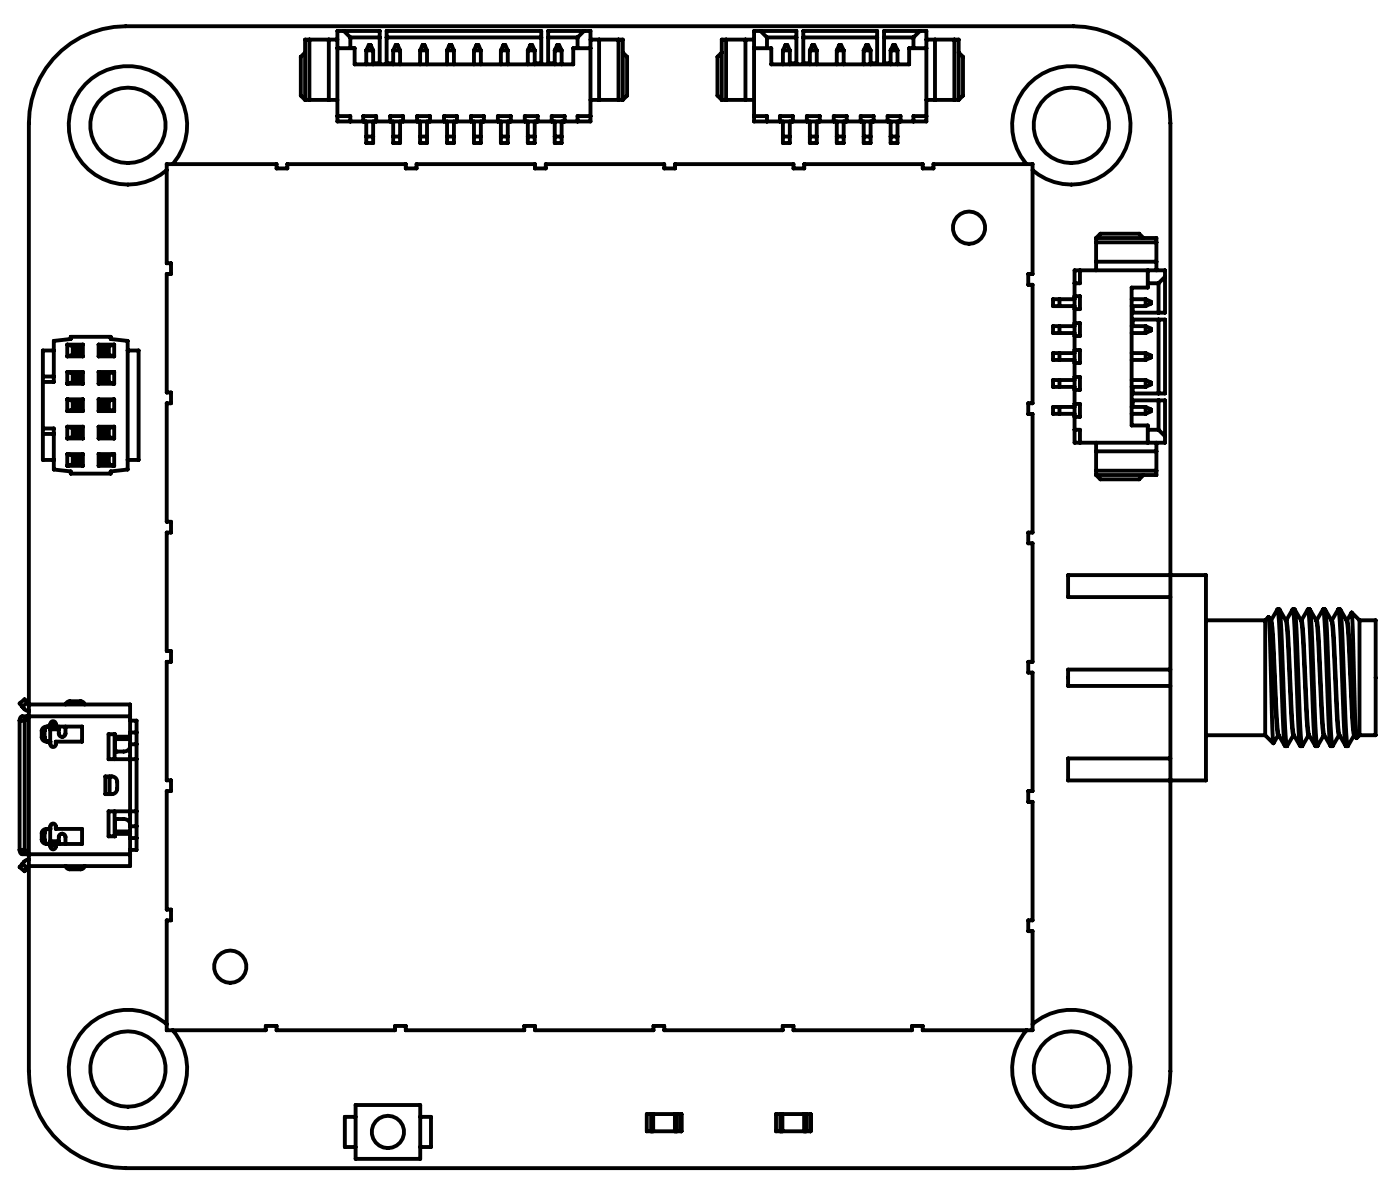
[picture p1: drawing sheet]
<svg xmlns="http://www.w3.org/2000/svg" width="65mm" height="55mm" viewBox="0 0 65 55" stroke-linecap="round" stroke-linejoin="round" font-family="sans-serif">
<g fill="none" stroke="#000" stroke-width=".18">
<path d="M2 17.7h.5v-1.9l.8-.1v-.1h1.8v.1l.8 .1v6l-.8 .1v.1h-1.8v-.1l-.8-.1v-1.9h-.5M2 17.5h.5M2.5 16.3h-.5v5h.5M3.1 17.3h.7M3.1 19.8l.3 .1M3.1 19.8h.7M3.1 16l.3 .1M3.1 16v.5M3.1 17.3v.5M3.1 18.5v.6M3.1 19.8v.6M3.1 17.3h.3"/>
<path d="M3.1 18.5l.3 .1M3.1 16h.7M3.1 19.1h.7M3.1 17.8h.7M3.1 16.5h.7M3.1 18.5h.7M3.4 16.1v.4M3.4 17.3v.4M3.4 18.6v.4M3.4 19.9v.4M3.4 16.1h.4v.4h-.4M3.4 17.3h.4v.4h-.4"/>
<path d="M3.4 17.3l.1 .2M3.4 18.6h.4M3.4 18.6l.1 .1M3.4 19.9h.4M3.4 16.5h-.3M3.4 19l-.3 .1M3.4 17.7l-.3 .1M3.5 16.2v.1M3.5 17.5v.1M3.5 18.7v.2M3.5 16.3l-.1 .2M3.5 16.3h.2"/>
<path d="M3.5 16.2h.2M3.5 17.6l-.1 .1M3.5 17.6h.2M3.5 17.5h.2M3.5 18.9l-.1 .1M3.5 18.7h.2M3.5 18.9h.2M3.7 16.2v.1M3.7 17.5v.1M3.7 18.7v.2M3.7 16.3l.1 .2M3.7 17.6l.1 .2"/>
<path d="M3.7 18.9l.1 .2M3.8 18.6v.4h-.4M3.8 19.9v.4h-.4M3.8 16.1h-.4l.1 .1M3.8 18.6l-.1 .1M3.8 16l-.1 .2M3.8 17.3l-.1 .2M3.8 19.8v.1M3.8 16v.5M3.8 17.3v.5M3.8 18.5v.6M3.8 19.8v.6"/>
<path d="M3.8 18.5v.1M4.6 17.3l.2 .2M4.6 16l.2 .2M4.6 18.5l.2 .2M4.6 19.8l.2 .2M4.6 17.3h.7M4.6 19.8h.7M4.6 16v.5M4.6 17.3v.5M4.6 18.5v.6M4.6 19.8v.6M4.6 16h.7"/>
<path d="M4.6 19.1h.7M4.6 17.8h.7M4.6 16.5h.7M4.6 18.5h.7M4.6 19.9h.5l-.2 .1M4.6 16.1h.5l-.2 .1M4.8 16.2v.1M4.8 17.5v.1M4.8 18.7v.2M4.8 16.3h.1M4.8 16.2h.1M4.8 16.3l-.2 .2"/>
<path d="M4.8 17.6h.1M4.8 17.5h.1M4.8 17.6l-.2 .2M4.8 18.7h.1M4.8 18.9h.1M4.8 18.9l-.2 .2M4.9 16.2v.1M4.9 17.5v.1M4.9 18.7v.2M4.9 17.6l.2 .1M4.9 16.3l.2 .2M4.9 18.9l.2 .1"/>
<path d="M5 16.1l.1 .4M5 17.3l.1 .4M5 18.6l.1 .4M5 19.9l.1 .4M5 16.1h-.4v.4h.5M5 19.9h-.4v.4h.5M5 16.5h.3M5 19l.3 .1M5 17.7l.3 .1M5.1 17.3h-.5v.4h.5M5.1 18.6h-.5v.4h.5M5.1 17.3l-.2 .2"/>
<path d="M5.1 18.6l-.2 .1M5.3 16v.5M5.3 17.3v.5M5.3 18.5v.6M5.3 19.8v.6M5.3 17.3h-.3M5.3 16l-.3 .1M5.3 18.5l-.3 .1M5.3 19.8l-.3 .1M5.9 16.3h.5v5h-.5M7.7 7.6h5.1v.2h.5v-.2h5.5v.2h.5v-.2h5.5v.2h.5v-.2h5.5v.2h.5v-.2h5.5v.2h.5v-.2h5.5v.2h.5v-.2h4.6v5.1h-.2v.5h.2v5.5h-.2v.5h.2v5.5h-.2v.5h.2v5.5h-.2v.5h.2v5.5h-.2v.5h.2v5.5h-.2v.5h.2v4.6h-5.1v-.2h-.5v.2h-5.5v-.2h-.5v.2h-5.5v-.2h-.5v.2h-5.5v-.2h-.5v.2h-5.5v-.2h-.5v.2h-5.5v-.2h-.5v.2h-4.6v-5.1h.2v-.5h-.2v-5.5h.2v-.5h-.2v-5.5h.2v-.5h-.2v-5.5h.2v-.5h-.2v-5.5h.2v-.5h-.2v-5.5h.2v-.5h-.2zM8 7.6a2.75 2.75 0 0 0-1.4-4.5 2.75 2.75 0 0 0-3.3 3.4 2.75 2.75 0 0 0 4.4 1.4"/>
<path d="M14.2 4.6h1.5M14.2 2.4l-.2 .2v1.8l.2 .2M14.4 1.8v2.8M15.3 1.8v2.8M15.7 5.4h.6v.2M15.7 2.2h.8v.8h10.1v-.8h.8M15.7 1.8h-1.5v2.8M16 1.4l.3 .3M16.3 1.7h1.3M16.3 1.7v.5M16.9 5.6v-.2h.6v.2M17 2.3l.1-.2h.1l.1 .2"/>
<path d="M17 2.3h.3M17 6.3h.3M17 5.6v1h.3v-1M17 2.3v.7M17.3 2.9h.3v-1.5h-1.9v4.2h11.7v-4.2h-1.9v1.5h.3M17.3 2.3v.7M18 1.7h7.1M18.1 5.6v-.2h.6v.2M18.3 2.9h-.3v-1.5h7.1v1.5h-.3M18.3 2.3l.1-.2h.1l.1 .2M18.3 2.3h.3M18.3 6.3h.3"/>
<path d="M18.3 5.6v1h.3v-1M18.3 2.3v.7M18.6 2.3v.7M19.4 5.6v-.2h.6v.2M19.5 2.3v.7M19.5 5.6v1h.3v-1M19.5 2.3l.1-.2h.1l.1 .2M19.5 2.3h.3M19.5 6.3h.3M19.8 2.3v.7M20.6 5.6v-.2h.6v.2M20.8 2.3l.1-.2h.1l.1 .2"/>
<path d="M20.8 2.3h.3M20.8 6.3h.3M20.8 5.6v1h.3v-1M20.8 2.3v.7M21.1 2.3v.7M21.9 5.6v-.2h.6v.2M22 2.3l.1-.2h.1l.1 .2M22 2.3h.3M22 6.3h.3M22 5.6v1h.3v-1M22 2.3v.7M22.3 2.3v.7"/>
<path d="M23.1 5.6v-.2h.6v.2M23.3 2.3l.1-.2h.1l.1 .2M23.3 2.3h.3M23.3 6.3h.3M23.3 5.6v1h.3v-1M23.3 2.3v.7M23.6 2.3v.7M24.4 5.6v-.2h.6v.2M24.5 5.6v1h.3v-1M24.5 2.3l.1-.2h.1l.1 .2M24.5 2.3h.3M24.5 6.3h.3"/>
<path d="M24.5 2.3v.7M24.8 2.3v.7M25.5 1.7h1.3M25.6 5.6v-.2h.6v.2M25.8 2.3l.1-.2h.1l.1 .2M25.8 2.3h.3M25.8 6.3h.3M25.8 5.6v1h.3v-1M25.8 2.3v.7M26.1 2.3v.7M26.8 1.7v.5M27.1 1.4l-.3 .3"/>
<path d="M27.4 5.4h-.6v.2M27.4 4.6h1.5M27.4 1.8h1.5v2.8M27.8 1.8v2.8M28.7 1.8v2.8M28.9 2.4l.2 .2v1.8l-.2 .2M33.5 4.6h1.5M33.5 2.4l-.2 .2v1.8l.2 .2M33.7 1.8v2.8M34.6 1.8v2.8M35 5.4h.6v.2M35 2.2h.8v.8h6.4v-.8h.8"/>
<path d="M35 1.8h-1.5v2.8M35.3 1.4l.3 .3M35.6 1.7v.5M35.6 1.7h1.4M36.2 5.6v-.2h.6v.2M36.4 2.3l.1-.2h.1l.1 .2M36.4 2.3h.3M36.4 2.3v.7M36.4 5.6v1h.3v-1M36.4 6.3h.3M36.7 2.9h.3v-1.5h-2v4.2h8v-4.2h-2v1.5h.4M36.7 2.3v.7"/>
<path d="M37.3 1.7h3.4M37.5 5.6v-.2h.6v.2M37.6 2.9h-.3v-1.5h3.4v1.5h-.3M37.6 2.3l.1-.2h.1l.1 .2M37.6 2.3h.3M37.6 2.3v.7M37.6 5.6v1h.3v-1M37.6 6.3h.3M37.9 2.3v.7M38.7 5.6v-.2h.6v.2M38.9 2.3l.1-.2h.1l.1 .2M38.9 2.3h.3"/>
<path d="M38.9 5.6v1h.3v-1M38.9 2.3v.7M38.9 6.3h.3M39.2 2.3v.7M40 5.6v-.2h.6v.2M40.1 2.3l.1-.2h.1l.1 .2M40.1 2.3h.3M40.1 5.6v1h.3v-1M40.1 2.3v.7M40.1 6.3h.3M40.4 2.3v.7M41 1.7h1.4"/>
<path d="M41.2 5.6v-.2h.6v.2M41.4 2.3l.1-.2h.1l.1 .2M41.4 2.3h.3M41.4 5.6v1h.3v-1M41.4 2.3v.7M41.4 6.3h.3M41.7 2.3v.7M42.4 1.7v.5M42.7 1.4l-.3 .3M43 5.4h-.6v.2M43 4.6h1.5M43 1.8h1.5v2.8"/>
<path d="M43.4 1.8v2.8M44.3 1.8v2.8M44.5 2.4l.2 .2v1.8l-.2 .2M47.7 7.6a2.75 2.75 0 0 1 1.4-4.5 2.75 2.75 0 0 1 3.3 3.4 2.75 2.75 0 0 1-4.5 1.4M49.2 13.9v.3M49.2 15.1v.4M49.2 16.4v.3M49.2 17.6v.4M49.2 18.9v.3M49.9 18.7h.2v.6h-.2M49.9 16.2h.2v.6h-.2M49.9 13.7h.2v.6h-.2"/>
<path d="M49.9 15h.2v.6h-.2M49.9 17.5h.2v.6h-.2M49.9 19.9h.2v.6M49.9 17.6h-1v.4h1M49.9 13.9h-1v.3h1M49.9 16.4h-1v.3h1M49.9 18.9h-1v.3h1M49.9 15.1h-1v.4h1M50.1 12.5v.6h-.2M50.9 12.1h2.8M50.9 11h2.8v1.5M50.9 11v1.5"/>
<path d="M50.9 11.2h2.8M50.9 11l.2-.2h1.8l.2 .2M52.5 17.6h.7M52.5 18h.7M52.5 14.2h.7M52.5 13.9h.7M52.5 16.4h.7M52.5 16.7h.7M52.5 19.2h.7M52.5 18.9h.7M52.5 15.5h.7M52.5 15.1h.7"/>
<path d="M52.6 14.2v.3h1.5v-2h-4.2v8h4.2v-1.9h-1.5v.3M52.6 15.1v-.3h1.5v3.5h-1.5v-.3M53.2 15.1l.2 .2-.2 .2M53.2 13.9l.2 .1v.1l-.2 .1M53.2 16.4l.2 .1v.1l-.2 .1M53.2 17.6l.2 .2-.2 .2M53.2 18.9l.2 .1v.1l-.2 .1M53.2 13.9v.3M53.2 15.1v.4M53.2 16.4v.3M53.2 17.6v.4M53.2 18.9v.3"/>
<path d="M53.3 13.1h.5M53.3 12.5v.8h-.8v6.4h.8v.8M53.3 19.9h.5M53.8 19.9l.3 .3M53.8 13.1v1.4M53.8 14.8v3.5M53.8 18.6v1.3M54.1 12.8l-.3 .3M.9 39.4l.1 .2h5M.9 39.4h.2M.9 33.4v6M.9 33.4h.2"/>
<path d="M1 32.8l.3 .2M1.1 39.4l.2 .2M1.1 33.4v6M1.3 32.6l-.2-.1-.2 .1 .1 .2M1.3 32.6l-.3 .2M1.3 32.6v.1M1.3 33.2l-.2 .2M1.3 39.9l-.3 .2M1.3 33h.1M1.3 39.9h.1M1.3 32.7v7.5M1.3 32.7h4.7v.5"/>
<path d="M1.3 32.7v-27a4.5 4.5 0 0 1 4.5-4.5h44a4.5 4.5 0 0 1 4.5 4.5v44a4.5 4.5 0 0 1-4.5 4.5h-44a4.5 4.5 0 0 1-4.5-4.5v-9.5M1.9 39l.1 .1 .3 .1M1.9 34.2l.1 .2h.3M1.9 39h.2M1.9 38.7h.2M1.9 33.9v.3M1.9 38.7v.3M1.9 34.2h.2M1.9 33.9h.2M2 20.1h.5M2.1 39l.1 .2M2.1 34.2l.1 .2"/>
<path d="M2.1 33.9v.3M2.1 38.7v.3M2.2 38.5l-.1 .2M2.2 33.7l-.1 .2M2.3 39h.4M2.3 33.9h.4M2.3 38.5h-.3l-.1 .2M2.3 33.7h-.2l-.2 .2M2.3 39.2h.3M2.3 33.7h.3M2.4 38.3h.2v.2h1.2v.7h-1.2v.1a.12 .12 0 0 1-.1 .1 .12 .12 0 0 1-.2-.1zM2.4 33.5h.2v.2h1.2v.7h-1.2v.1a.12 .12 0 0 1-.1 .2 .14 .14 0 0 1-.2-.2z"/>
<path d="M2.7 39v.2M2.7 33.7v.2M2.7 33.9v.2l.2 .1M2.9 38.7l-.2 .1v.2M2.9 38.7h.1M2.9 34.2h.1M2.9 38.7l.1 .1v.4M3 33.7v.4l-.1 .1M3 32.7l.2-.2 .6 .1 .1 .1M3.1 20.4h.7M3.1 21.1v.5M3.1 21.1h.3"/>
<path d="M3.1 21.6h.7M3.1 21.1h.7M3.4 21.1h.4M3.4 21.1v.5M3.4 21.1l.1 .2M3.4 21.6h-.3M3.4 20.3l-.3 .1M3.5 21.3h.2M3.5 21.4h.2M3.5 20l-.1-.1h.4l-.1 .1M3.5 20v.2M3.5 21.3v.1"/>
<path d="M3.5 21.4l-.1 .2M3.5 20.2l-.1 .1M3.5 20.2h.2M3.5 20h.2M3.7 20.2l.1 .2M3.7 20v.2M3.7 21.3v.1M3.7 21.4l.1 .2M3.8 21.1v.5h-.4M3.8 21.1l-.1 .2M3.8 21.1v.5M3.8 21.1h.1"/>
<path d="M4.6 21.1l.2 .2M4.6 20.4h.7M4.6 21.1v.5M4.6 21.6h.7M4.6 21.1h.7M4.8 20v.2M4.8 21.3v.1M4.8 21.3h.1M4.8 21.4h.1M4.8 21.4l-.2 .2M4.8 20.2l-.2 .2M4.8 20.2h.1"/>
<path d="M4.8 20h.1M4.9 36h.3l.2 .2v.5l-.1 .1-.4 .1zM4.9 20v.2M4.9 21.3v.1M4.9 21.4l.2 .2M4.9 20.2l.2 .1M5 21.1l.1 .5M5 20.3l.3 .1M5 21.6h.3M5.1 21.1h-.5v.5h.5M5.1 21.1l-.2 .2M5.1 36v.9"/>
<path d="M5.3 21.1v.5M5.3 21.1h-.3M5.3 34.1v1.1M5.3 37.7v1.1M5.3 34.2v.1M5.3 38.6v.1M5.3 34.2v-.1h-.3v1.1h1.3M5.3 34.3l.1 .6h.5l.1-.3M5.3 38.7h.7M5.3 34.2h.7M5.3 34.3h.7M5.3 38.6h.7"/>
<path d="M6 33.2h-5l-.1 .2M6 34.2v.1M6 39.6v.6h-4.7M6 38.6v.1M6 38.3l-.1-.3h-.5l-.1 .6M6 33.4h.3v.6M6 33.2v1M6 34.3v4.3M6 38.7v.9M6 34.5h.3M6 38.4h.3M6 34h.3"/>
<path d="M6 38.9h.3M6.3 37.7h-1.3v1.1h.3v-.1M6.3 38.9v.5h-.3M6.3 34v4.9M50.9 20.5v1.5M50.9 20.9h2.8M50.9 21.8h2.8M50.9 22l.2 .2h1.8l.2-.2M53.7 20.5v1.5h-2.8M54.3 31.1h-4.7v.7h4.7M54.3 27.7h-4.7v-1h6.4v9.5h-6.4v-1h4.7M56 34.1h2.7"/>
<path d="M56 28.8h2.7M58.7 28.8l.2-.2 .2 5.9M58.7 28.8v5.3M58.7 34.1l.4 .4M58.9 28.6l.1 .2M59 28.8l.3 5.3M59 28.8l.4 5.3M59.3 28.3l.4 6.3M59.3 28.3l-.3 .5M59.3 28.3h.1M59.3 34.1h.1M59.3 34.1l-.2 .4"/>
<path d="M59.4 34.1l.3 .5M59.4 28.3l.4 6.3M59.4 28.3l.3 .5M59.7 34.6h.1M59.7 28.8h.1M59.7 28.8l.4 5.3M59.7 28.8l.3-.5 .4 6.3M60 28.3h.1M60 34.1h.1M60 34.1l-.2 .5M60.1 34.1l.3 .5M60.1 28.3l.4 6.3"/>
<path d="M60.1 28.3l.3 .5M60.4 34.6h.1M60.4 28.8h.1M60.4 28.8l.4 5.3M60.7 28.3l.4 6.3M60.7 28.3l-.3 .5M60.7 28.3h.1M60.8 34.1h.1M60.8 34.1l-.3 .5M60.8 34.1l.3 .5M60.8 28.3l.4 6.3M60.8 28.3l.3 .5"/>
<path d="M61.1 34.6h.1M61.1 28.8h.1M61.1 28.8l.4 5.3M61.1 28.8l.3-.5 .4 6.3M61.4 28.3h.1M61.5 34.1h.1M61.5 34.1l-.3 .5M61.5 34.1l.3 .5M61.5 28.3l.4 6.3 .3-.5M61.5 28.3l.3 .5M61.8 34.6h.1M61.8 28.8h.1"/>
<path d="M61.8 28.8l.4 5.3M62.1 28.3l-.3 .5M62.1 28.3l.4 6.3M62.1 28.3h.1M62.2 34.1h.1M62.2 34.1l.3 .5M62.2 28.3l.4 6.3M62.2 28.3l.3 .5M62.5 34.6h.1M62.5 28.8h.1M62.5 28.8l.4 5.3M62.7 28.4l-.2 .4"/>
<path d="M62.8 28.4l.2 5.9M62.8 28.4l.3 .4M62.9 34.1h.1M62.9 34.1l-.3 .5M62.9 34.1l.1 .2M63.1 28.8v5.3M63.1 28.8h.8v5.3h-.8M63.1 34.1l-.1 .2M1 40.1l-.1 .1 .2 .2 .2-.1M1 40.1l.3 .2M1.3 40.2v.1M3 40.2l.2 .1h.6l.1-.1"/>
<path d="M7.7 47.5a2.75 2.75 0 0 0-4.4 1.5 2.75 2.75 0 0 0 3.3 3.3 2.75 2.75 0 0 0 1.4-4.5M16.5 51.3h3v2.5h-3zM16.5 51.8h-.5v1.4h.5M19.5 51.8h.5v1.4h-.5M30.2 51.7v.8M30.3 51.7h.1M30.3 52.5h.1M30.3 51.7h-.3v.8h.3M30.3 51.7v.8M30.3 51.7h1M30.3 52.5h1M31.3 51.7h.1"/>
<path d="M31.3 52.5h.1M31.3 51.7v.8M31.4 51.7h.2v.8h-.2M31.4 51.7v.8M31.6 51.7v.8M36.2 51.7v.8M36.3 51.7h.1M36.3 52.5h.1M36.3 51.7h-.3v.8h.3M36.3 51.7v.8M36.3 51.7h1M36.3 52.5h1"/>
<path d="M37.3 51.7h.1M37.3 52.5h.1M37.3 51.7v.8M37.4 51.7h.2v.8h-.2M37.4 51.7v.8M37.6 51.7v.8M47.9 47.5a2.75 2.75 0 0 1 4.5 1.5 2.75 2.75 0 0 1-3.3 3.3 2.75 2.75 0 0 1-1.4-4.5"/>
<circle cx="5.9" cy="5.8" r="1.75"/>
<circle cx="45" cy="10.6" r=".75"/>
<circle cx="49.7" cy="5.8" r="1.75"/>
<circle cx="5.9" cy="49.6" r="1.75"/>
<circle cx="10.7" cy="44.9" r=".75"/>
<circle cx="18" cy="52.5" r=".75"/>
<circle cx="49.7" cy="49.6" r="1.75"/>
</g>
</svg>
